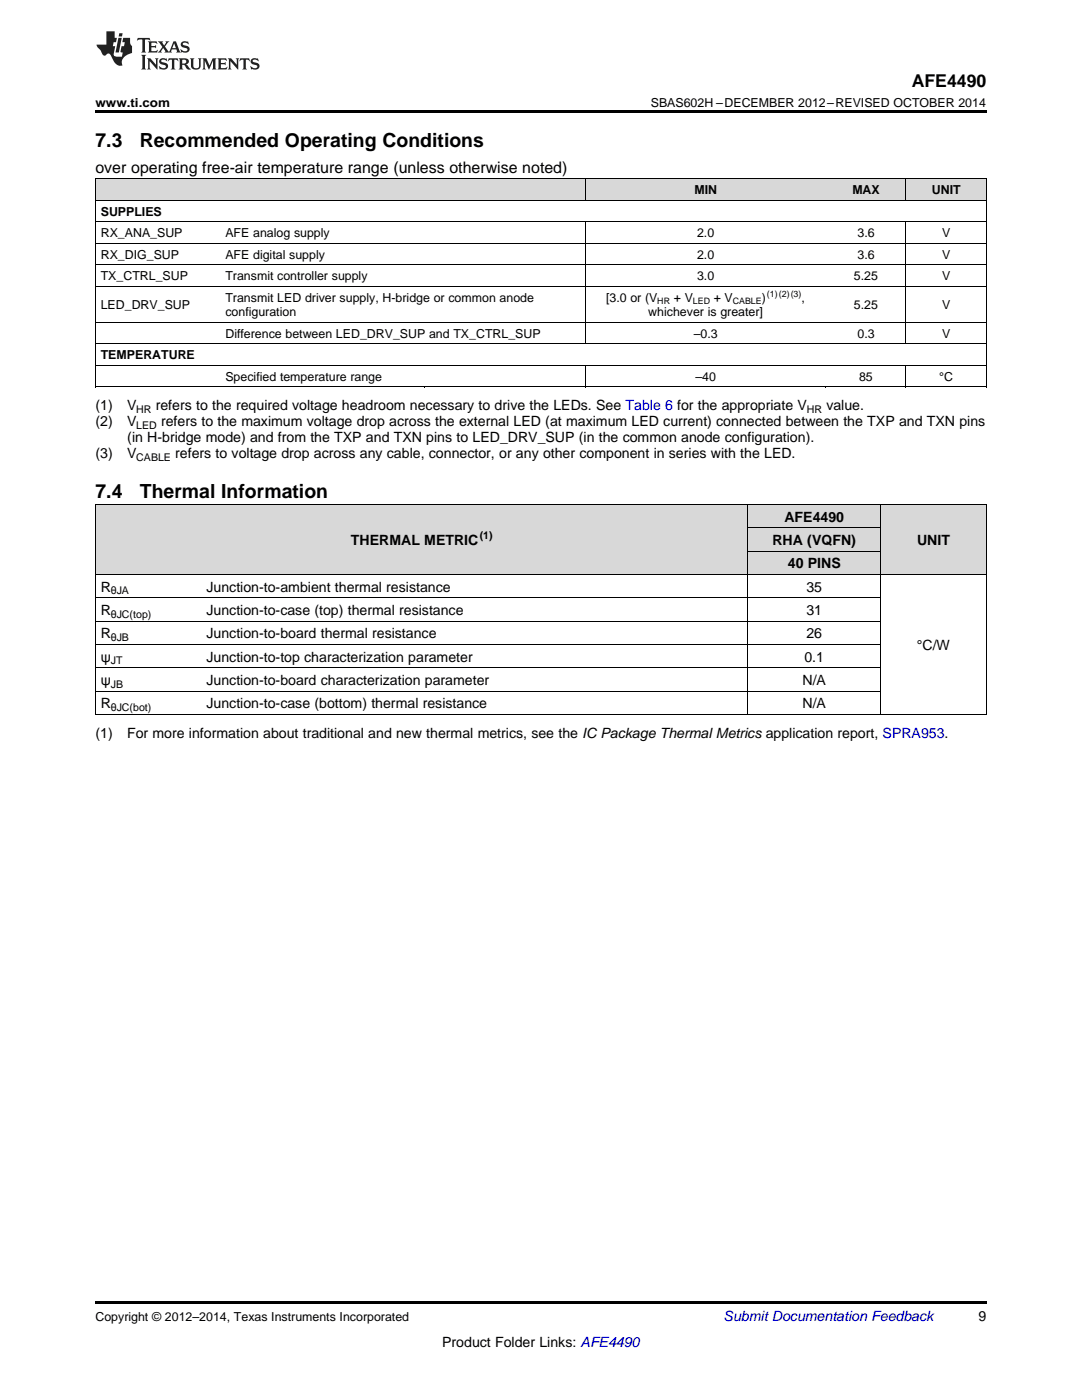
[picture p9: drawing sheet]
<svg xmlns="http://www.w3.org/2000/svg" width="216mm" height="279mm" viewBox="0 0 216 279" stroke-linecap="round" stroke-linejoin="round" font-family="sans-serif">
<defs><g id="words">
<g font-size="3.9">
<text x="19" y="29.3">7.3</text>
<text x="27.9" y="29.3">Recommended Operating Conditions</text>
<text x="19" y="99.4">7.4</text>
<text x="27.9" y="99.4">Thermal Information</text>
</g>
<text font-size="3.5" x="181.9" y="17.3">AFE4490</text>
<text font-size="3.2" x="19" y="34.4">over operating free-air temperature range (unless otherwise noted)</text>
<g font-size="2.8">
<text x="19" y="81.8">(1)</text>
<text x="25.4" y="81.8">V</text>
<text x="31.1" y="81.8">refers to the required voltage headroom necessary to drive the LEDs. See Table 6 for the appropriate V</text>
<text x="164.9" y="81.8">value.</text>
<text x="19" y="85">(2)</text>
<text x="25.4" y="85">V</text>
<text x="25.4" y="88.2">(in H-bridge mode) and from the TXP and TXN pins to LED_DRV_SUP (in the common anode configuration).</text>
<text x="32.1" y="85">refers to the maximum voltage drop across the external LED (at maximum LED current) connected between the TXP and TXN pins</text>
<text x="19" y="91.4">(3)</text>
<text x="25.4" y="91.4">V</text>
<text x="35" y="91.4">refers to voltage drop across any cable, connector, or any other component in series with the LED.</text>
<text x="156.5" y="104.1">AFE4490</text>
<text x="70" y="108.8">THERMAL METRIC</text>
<text x="154.1" y="108.8">RHA (VQFN)</text>
<text x="157.2" y="113.4">40 PINS</text>
<text x="183" y="108.8">UNIT</text>
<text x="20.1" y="118.1">R</text>
<text x="41.2" y="118.1">Junction-to-ambient thermal resistance</text>
<text x="160.9" y="118.1">35</text>
<text x="20.1" y="122.7">R</text>
<text x="41.2" y="122.7">Junction-to-case (top) thermal resistance</text>
<text x="160.9" y="122.7">31</text>
<text x="20.1" y="127.4">R</text>
<text x="41.2" y="127.4">Junction-to-board thermal resistance</text>
<text x="160.9" y="127.4">26</text>
<text x="183" y="129.7">°C/W</text>
<text x="20.1" y="132">ψ</text>
<text x="20.1" y="136.7">ψ</text>
<text x="41.2" y="132">Junction-to-top characterization parameter</text>
<text x="41.2" y="136.7">Junction-to-board characterization parameter</text>
<text x="160.1" y="136.7">N/A</text>
<text x="160.5" y="132">0.1</text>
<text x="20.1" y="141.4">R</text>
<text x="41.2" y="141.4">Junction-to-case (bottom) thermal resistance</text>
<text x="160.1" y="141.4">N/A</text>
<text x="19" y="147.2">(1)</text>
<text x="25.4" y="147.2">For more information about traditional and new thermal metrics, see the IC Package Thermal Metrics application report, SPRA953.</text>
<text x="195.3" y="263.6">9</text>
<text x="88.2" y="268.9">Product Folder Links: AFE4490</text>
</g>
<text font-size="2.8" fill="#0000c8" x="144.4" y="263.6">Submit Documentation Feedback</text>
<g font-size="2.5">
<text x="19" y="21.4">www.ti.com</text>
<text x="129.9" y="21.4">SBAS602H –DECEMBER 2012–REVISED OCTOBER 2014</text>
<text x="138.6" y="38.7">MIN</text>
<text x="170.1" y="38.7">MAX</text>
<text x="185.9" y="38.7">UNIT</text>
<text x="20.1" y="43">SUPPLIES</text>
<text x="20.1" y="47.3">RX_ANA_SUP</text>
<text x="45" y="47.3">AFE analog supply</text>
<text x="139.1" y="47.3">2.0</text>
<text x="171.1" y="47.3">3.6</text>
<text x="188" y="47.3">V</text>
<text x="20.1" y="51.6">RX_DIG_SUP</text>
<text x="45" y="51.6">AFE digital supply</text>
<text x="139.1" y="51.6">2.0</text>
<text x="171.1" y="51.6">3.6</text>
<text x="188" y="51.6">V</text>
<text x="20.1" y="56">TX_CTRL_SUP</text>
<text x="45" y="56">Transmit controller supply</text>
<text x="139.1" y="56">3.0</text>
<text x="170.4" y="56">5.25</text>
<text x="188" y="56">V</text>
<text x="20.1" y="61.7">LED_DRV_SUP</text>
<text x="45" y="60.3">Transmit LED driver supply, H-bridge or common anode</text>
<text x="45" y="63.1">configuration</text>
<text x="120.9" y="60.3">[3.0 or (V</text>
<text x="129.4" y="63.1">whichever is greater]</text>
<text x="134.4" y="60.3">+ V</text>
<text x="142.4" y="60.3">+ V</text>
<text x="152" y="60.3">)</text>
<text x="159.9" y="60.3">,</text>
<text x="170.4" y="61.7">5.25</text>
<text x="188" y="61.7">V</text>
<text x="20.1" y="71.7">TEMPERATURE</text>
<text x="45" y="67.4">Difference between LED_DRV_SUP and TX_CTRL_SUP</text>
<text x="138.4" y="67.4">–0.3</text>
<text x="171.1" y="67.4">0.3</text>
<text x="188" y="67.4">V</text>
<text x="45" y="76">Specified temperature range</text>
<text x="138.8" y="76">–40</text>
<text x="171.4" y="76">85</text>
<text x="187.4" y="76">°C</text>
<text x="19" y="263.6">Copyright © 2012–2014, Texas Instruments Incorporated</text>
</g>
<g font-size="2.1">
<text x="27.2" y="82.4">HR</text>
<text x="161" y="82.4">HR</text>
<text x="27.2" y="85.6">LED</text>
<text x="27.2" y="91.9">CABLE</text>
<text x="95.7" y="107.6">(1)</text>
<text x="22.1" y="118.6">θJA</text>
<text x="22.1" y="123.3">θJC(top)</text>
<text x="22.1" y="128">θJB</text>
<text x="22.1" y="132.6">JT</text>
<text x="22.1" y="137.3">JB</text>
<text x="22.1" y="141.9">θJC(bot)</text>
</g>
<g font-size="1.8">
<text x="153" y="59.3">(1)(2)(3)</text>
<text x="131.2" y="60.7">HR</text>
<text x="138.3" y="60.7">LED</text>
<text x="146.2" y="60.7">CABLE</text>
</g>
</g></defs>
<g fill="#d8d8d8">
<path d="M19 100.7h21.1v14h-21.1z"/>
<path d="M40.1 100.7h109.2v14h-109.2z"/>
<path d="M149.3 110h26.4v4.7h-26.4z"/>
<path d="M175.7 100.7h21.1v14h-21.1z"/>
<path d="M149.3 105.4h26.4v4.6h-26.4z"/>
<path d="M149.3 100.7h26.4v4.7h-26.4z"/>
<path d="M19 35.7h24.9v4.3h-24.9z"/>
<path d="M43.9 35.7h40.9v4.3h-40.9z"/>
<path d="M84.8 35.7h32v4.3h-32z"/>
<path d="M116.8 35.7h48v4.3h-48z"/>
<path d="M164.8 35.7h16v4.3h-16z"/>
<path d="M180.8 35.7h16v4.3h-16z"/>
</g>
<path d="M19 22h177.8v.5h-177.8zM19 77.2l.2 .1zM84.7 77.2l.1 .1zM116.7 77.2l.1 .1zM164.7 77.2l.1 .1zM180.7 77.2l.1 .1zM196.7 77.2l.1 .1zM19 142.6h.2zM149.2 142.6h.1zM175.6 142.6h.1zM196.7 142.6h.1zM19 259.7h177.8v.5h-177.8z" fill="#000"/>
<g fill="none" stroke="#000" stroke-width=".2">
<path d="M19 35.6l177.8 .1v41.6M19 40h177.8M19.1 35.7v41.6M116.8 35.7v4.3M180.8 35.7v4.3M19 57.2h177.8M19 52.9h177.8M19 48.6h177.8M19 44.3h177.8M116.8 44.3v24.4M180.8 44.3v24.4M19 77.2h177.8"/>
<path d="M19 72.9h177.8M19 68.6h177.8M19 64.3h177.8M116.8 72.9v4.4M180.8 72.9v4.4M19 119.3h156.7M19 114.6h177.8M19 100.7h177.8M19.1 100.7v41.9M149.2 100.7v41.9M149.3 110h26.4M149.3 105.3h26.4"/>
<path d="M175.7 100.7v41.9M196.8 100.7v41.9M19 137.9h156.7M19 133.3h156.7M19 128.6h156.7M19 123.9h156.7M19 142.6h177.8"/>
</g>
<g fill="#231f20">
<path d="M27.5 7.6l-.1 .5 .4-.2h.6v.1v2.1l-.2 .4h1l-.3-.4v-2.1l.1-.1h.5l.5 .2-.2-.5zM29.5 8.3l.2 .3v1.5l-.2 .4h1.8l.2-.6a1.04 1.04 0 0 1-1.3 .2v-.7h.6l.3 .2v-.6l-.3 .2h-.6v-.6l.8-.1 .4 .3-.2-.5zM31.5 8.3l.9 1.1-.9 1.1h.8l-.2-.2 .5-.7 .4 .7-.2 .2h1.5l-.1-.2 .1-.4h.9l.1 .4-.2 .2h1l-.3-.3-.7-1.9h-.5l-.9 2-.8-1 .9-1h-.8l.1 .3-.3 .5-.4-.6 .2-.2zM34.7 8.6l.4 1h-.7zM36.3 8.4a.63 .63 0 0 0-.2 .7 .63 .63 0 0 0 .6 .4l.6 .2 .1 .2a.75 .75 0 0 1-.7 .4 .75 .75 0 0 1-.6-.5l.1 .7 .1-.1a1.11 1.11 0 0 0 1.5-.6 1.13 1.13 0 0 0-1.2-.8l-.1-.4a1.04 1.04 0 0 1 1.2 .2l-.2-.5-.1 .1-.5-.2zM28.2 10.9l.2 .4v2.2l-.2 .4h1l-.3-.4v-2.2l.3-.4zM29.3 11.6l.3 .4v1.5l-.3 .4h.8l-.2-.4v-1.3l1.5 1.7v-1.9l.2-.4h-.7l.2 .4v.9l-1.1-1.3zM32 11.8a.62 .62 0 0 0-.2 .7 .62 .62 0 0 0 .6 .4l.6 .1 .1 .3a.76 .76 0 0 1-.7 .3 .76 .76 0 0 1-.6-.4l.1 .7 .1-.1a1.11 1.11 0 0 0 1.5-.6 1.13 1.13 0 0 0-1.2-.8l-.1-.4a1.04 1.04 0 0 1 1.2 .2l-.2-.6-.1 .1-.5-.1zM33.7 11.6l-.2 .6a.61 .61 0 0 1 .8-.3v1.6l-.2 .4h.9l-.2-.4v-1.6a.63 .63 0 0 1 .8 .3l-.2-.6zM35.6 11.6l.3 .4v1.5l-.3 .4h1l-.2-.2v-.8l.5 .2a.76 .76 0 0 0 1.2 .7l-1-1a.58 .58 0 0 0 .6-.5 .58 .58 0 0 0-.5-.6zM36.4 11.9h.1a.45 .45 0 0 1 .5 .1 .45 .45 0 0 1 .1 .5l-.7 .2zM37.9 11.6l.2 .2a2.17 2.17 0 0 0 .3 1.9 .99 .99 0 0 0 1.6-.6v-1.1l.2-.4h-.7l.2 .2a1.92 1.92 0 0 1-.2 1.8 .6 .6 0 0 1-.9-.5v-1.1l.2-.4zM40.4 11.6l.2 .4v1.5l-.2 .4h.7l-.2-.4v-1.4l.8 1.8 .8-1.8v1.4l-.2 .4h.9l-.2-.4v-1.5l.2-.4h-.8l-.6 1.5-.6-1.5zM43.4 11.6l.2 .4v1.5l-.2 .4h1.8l.2-.6a1.04 1.04 0 0 1-1.3 .1v-.6h.5l.4 .2v-.6l-.4 .2h-.5v-.7h.8l.3 .3-.1-.6zM45.5 11.6l.2 .4v1.5l-.2 .4h.7l-.2-.4v-1.3l1.5 1.7v-1.9l.2-.4h-.7l.2 .4v.9l-1.1-1.3zM47.9 11.6l-.1 .6a.61 .61 0 0 1 .8-.3v1.6l-.3 .4h1l-.3-.4 .1-1.6a.63 .63 0 0 1 .7 .3l-.1-.6zM50.2 11.8a.62 .62 0 0 0-.2 .7 .62 .62 0 0 0 .6 .4l.6 .1 .2 .3a.76 .76 0 0 1-.8 .3 .76 .76 0 0 1-.6-.4l.1 .7 .2-.1a1.11 1.11 0 0 0 1.5-.6 1.13 1.13 0 0 0-1.3-.8l-.1-.4a1.04 1.04 0 0 1 1.2 .2l-.1-.6-.2 .1-.5-.1z"/>
<path d="M21.2 6.3v2.6h-1.9l.1 .4 .7 .9a.91 .91 0 0 0 1 .8 .56 .56 0 0 1 .5-.3 .56 .56 0 0 1 .5 .3l.4 .8a1.53 1.53 0 0 0 1.9 1.2 1.54 1.54 0 0 1 1-2.1l.9-.3v-1.4a1.52 1.52 0 0 1-.3-1.6h-1.4l-.2 .8h.5l-.2 .8h-.4l-.2 1v.2l.4 .1-.2 .8a1.93 1.93 0 0 1-1.6-.3l.3-1.8h-.5l.2-.8h.4l.2-.8h-.4v-1.3zM23.6 7.6l-.6 2.9h.7l.6-2.9zM23.8 6.6l-.1 .7h.6l.2-.7z"/>
</g>
<use href="#words"/>
</svg>
